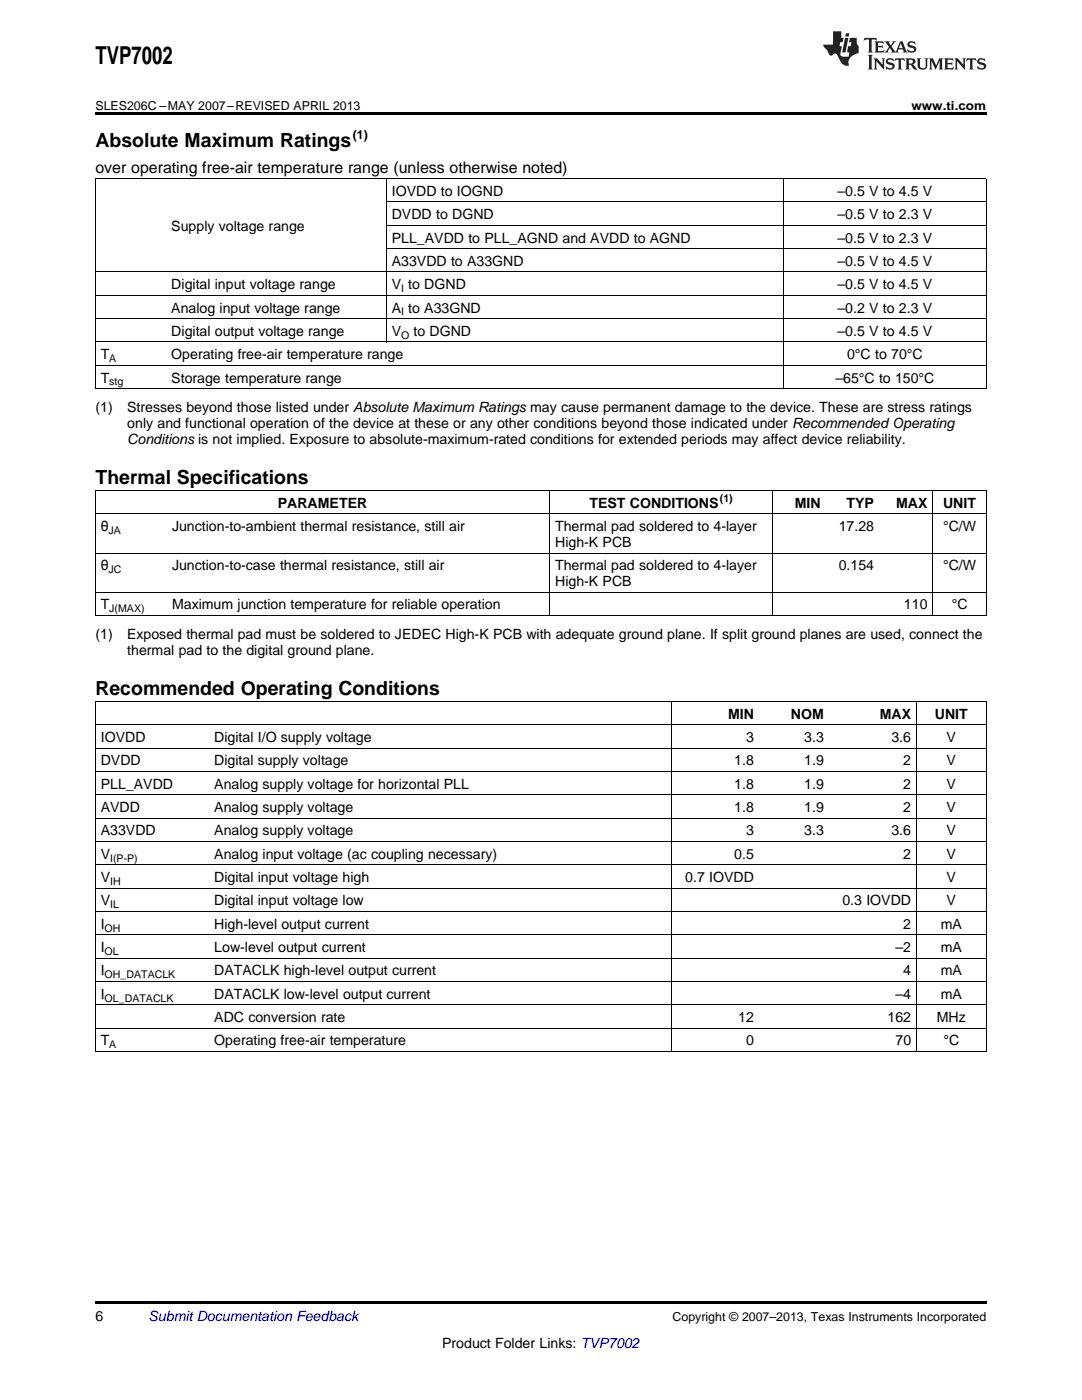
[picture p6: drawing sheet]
<svg xmlns="http://www.w3.org/2000/svg" width="216mm" height="279mm" viewBox="0 0 216 279" stroke-linecap="round" stroke-linejoin="round" font-family="sans-serif">
<defs><g id="words">
<text font-size="4.9" x="19" y="12.8">TVP7002</text>
<g font-size="3.9">
<text x="19" y="29.3">Absolute Maximum Ratings</text>
<text x="19" y="96.7">Thermal Specifications</text>
<text x="19" y="138.8">Recommended Operating Conditions</text>
</g>
<text font-size="3.2" x="19" y="34.4">over operating free-air temperature range (unless otherwise noted)</text>
<g font-size="2.8">
<text x="78.2" y="39.1">IOVDD to IOGND</text>
<text x="167.1" y="39.1">–0.5 V to 4.5 V</text>
<text x="34.2" y="46.1">Supply voltage range</text>
<text x="78.2" y="43.7">DVDD to DGND</text>
<text x="167.1" y="43.7">–0.5 V to 2.3 V</text>
<text x="78.2" y="48.4">PLL_AVDD to PLL_AGND and AVDD to AGND</text>
<text x="78.2" y="53.1">A33VDD to A33GND</text>
<text x="167.1" y="48.4">–0.5 V to 2.3 V</text>
<text x="167.1" y="53.1">–0.5 V to 4.5 V</text>
<text x="34.2" y="57.7">Digital input voltage range</text>
<text x="78.2" y="57.7">V to DGND</text>
<text x="167.1" y="57.7">–0.5 V to 4.5 V</text>
<text x="34.2" y="62.4">Analog input voltage range</text>
<text x="78.2" y="62.4">A to A33GND</text>
<text x="167.1" y="62.4">–0.2 V to 2.3 V</text>
<text x="20.1" y="71.7">T</text>
<text x="34.2" y="67">Digital output voltage range</text>
<text x="34.2" y="71.7">Operating free-air temperature range</text>
<text x="78.2" y="67">V</text>
<text x="82.5" y="67">to DGND</text>
<text x="167.1" y="67">–0.5 V to 4.5 V</text>
<text x="169.1" y="71.7">0°C to 70°C</text>
<text x="20.1" y="76.3">T</text>
<text x="34.2" y="76.3">Storage temperature range</text>
<text x="166.7" y="76.3">–65°C to 150°C</text>
<text x="19" y="82.2">(1)</text>
<text x="25.4" y="82.2">Stresses beyond those listed under Absolute Maximum Ratings may cause permanent damage to the device. These are stress ratings</text>
<text x="25.4" y="85.4">only and functional operation of the device at these or any other conditions beyond those indicated under Recommended Operating</text>
<text x="25.4" y="88.5">Conditions is not implied. Exposure to absolute-maximum-rated conditions for extended periods may affect device reliability.</text>
<text x="55.4" y="101.3">PARAMETER</text>
<text x="117.6" y="101.3">TEST CONDITIONS</text>
<text x="158.6" y="101.3">MIN</text>
<text x="168.9" y="101.3">TYP</text>
<text x="178.8" y="101.3">MAX</text>
<text x="188.2" y="101.3">UNIT</text>
<text x="20.1" y="106">θ</text>
<text x="34.3" y="106">Junction-to-ambient thermal resistance, still air</text>
<text x="110.8" y="106">Thermal pad soldered to 4-layer</text>
<text x="167.4" y="106">17.28</text>
<text x="188.2" y="106">°C/W</text>
<text x="20.1" y="113.8">θ</text>
<text x="34.3" y="113.8">Junction-to-case thermal resistance, still air</text>
<text x="110.8" y="109.1">High-K PCB</text>
<text x="110.8" y="113.8">Thermal pad soldered to 4-layer</text>
<text x="167.4" y="113.8">0.154</text>
<text x="188.2" y="113.8">°C/W</text>
<text x="110.8" y="117">High-K PCB</text>
<text x="20.1" y="121.6">T</text>
<text x="34.3" y="121.6">Maximum junction temperature for reliable operation</text>
<text x="180.4" y="121.6">110</text>
<text x="189.9" y="121.6">°C</text>
<text x="19" y="127.5">(1)</text>
<text x="25.4" y="127.5">Exposed thermal pad must be soldered to JEDEC High-K PCB with adequate ground plane. If split ground planes are used, connect the</text>
<text x="25.4" y="130.7">thermal pad to the digital ground plane.</text>
<text x="145.3" y="143.4">MIN</text>
<text x="157.8" y="143.4">NOM</text>
<text x="175.5" y="143.4">MAX</text>
<text x="186.5" y="143.4">UNIT</text>
<text x="20.1" y="148.1">IOVDD</text>
<text x="42.8" y="148.1">Digital I/O supply voltage</text>
<text x="148.9" y="148.1">3</text>
<text x="160.5" y="148.1">3.3</text>
<text x="177.9" y="148.1">3.6</text>
<text x="188.9" y="148.1">V</text>
<text x="20.1" y="152.8">DVDD</text>
<text x="42.8" y="152.8">Digital supply voltage</text>
<text x="146.5" y="152.8">1.8</text>
<text x="160.5" y="152.8">1.9</text>
<text x="180.2" y="152.8">2</text>
<text x="188.9" y="152.8">V</text>
<text x="20.1" y="157.4">PLL_AVDD</text>
<text x="42.8" y="157.4">Analog supply voltage for horizontal PLL</text>
<text x="146.5" y="157.4">1.8</text>
<text x="160.5" y="157.4">1.9</text>
<text x="180.2" y="157.4">2</text>
<text x="188.9" y="157.4">V</text>
<text x="20.1" y="162.1">AVDD</text>
<text x="20.1" y="166.7">A33VDD</text>
<text x="42.8" y="162.1">Analog supply voltage</text>
<text x="42.8" y="166.7">Analog supply voltage</text>
<text x="146.5" y="162.1">1.8</text>
<text x="148.9" y="166.7">3</text>
<text x="160.5" y="162.1">1.9</text>
<text x="160.5" y="166.7">3.3</text>
<text x="177.9" y="166.7">3.6</text>
<text x="180.2" y="162.1">2</text>
<text x="188.9" y="162.1">V</text>
<text x="188.9" y="166.7">V</text>
<text x="20.1" y="171.4">V</text>
<text x="42.8" y="171.4">Analog input voltage (ac coupling necessary)</text>
<text x="146.5" y="171.4">0.5</text>
<text x="180.2" y="171.4">2</text>
<text x="188.9" y="171.4">V</text>
<text x="20.1" y="176">V</text>
<text x="42.8" y="176">Digital input voltage high</text>
<text x="136.7" y="176">0.7 IOVDD</text>
<text x="188.9" y="176">V</text>
<text x="20.1" y="180.7">V</text>
<text x="20.1" y="185.3">I</text>
<text x="42.8" y="180.7">Digital input voltage low</text>
<text x="42.8" y="185.3">High-level output current</text>
<text x="168.1" y="180.7">0.3 IOVDD</text>
<text x="180.2" y="185.3">2</text>
<text x="187.7" y="185.3">mA</text>
<text x="188.9" y="180.7">V</text>
<text x="20.1" y="190">I</text>
<text x="42.8" y="190">Low-level output current</text>
<text x="178.7" y="190">–2</text>
<text x="187.7" y="190">mA</text>
<text x="20.1" y="194.7">I</text>
<text x="42.8" y="194.7">DATACLK high-level output current</text>
<text x="180.2" y="194.7">4</text>
<text x="187.7" y="194.7">mA</text>
<text x="20.1" y="199.3">I</text>
<text x="42.8" y="199.3">DATACLK low-level output current</text>
<text x="42.8" y="204">ADC conversion rate</text>
<text x="147.3" y="204">12</text>
<text x="177.1" y="204">162</text>
<text x="178.7" y="199.3">–4</text>
<text x="186.9" y="204">MHz</text>
<text x="187.7" y="199.3">mA</text>
<text x="20.1" y="208.6">T</text>
<text x="42.8" y="208.6">Operating free-air temperature</text>
<text x="148.9" y="208.6">0</text>
<text x="178.7" y="208.6">70</text>
<text x="188.2" y="208.6">°C</text>
<text x="19" y="263.6">6</text>
<text x="88.2" y="269">Product Folder Links: TVP7002</text>
</g>
<text font-size="2.8" fill="#0000c8" x="29.6" y="263.6">Submit Documentation Feedback</text>
<g font-size="2.5">
<text x="19" y="21.9">SLES206C –MAY 2007–REVISED APRIL 2013</text>
<text x="181.9" y="21.9">www.ti.com</text>
<text x="70.4" y="27.7">(1)</text>
<text x="134.2" y="263.6">Copyright © 2007–2013, Texas Instruments Incorporated</text>
</g>
<g font-size="2.1">
<text x="80" y="58.3">I</text>
<text x="80" y="62.9">I</text>
<text x="80" y="67.6">O</text>
<text x="21.8" y="72.2">A</text>
<text x="21.8" y="76.9">stg</text>
<text x="143.6" y="100.2">(1)</text>
<text x="21.7" y="106.5">JA</text>
<text x="21.7" y="114.4">JC</text>
<text x="21.8" y="122.2">J(MAX)</text>
<text x="22" y="171.9">I(P-P)</text>
<text x="22" y="176.6">IH</text>
<text x="20.9" y="185.9">OH</text>
<text x="22" y="181.3">IL</text>
<text x="20.9" y="190.6">OL</text>
<text x="20.9" y="195.2">OH_DATACLK</text>
<text x="20.9" y="199.9">OL_DATACLK</text>
<text x="21.8" y="209.2">A</text>
</g>
</g></defs>
<path d="M19 22.5h177.8v.5h-177.8zM19 259.7h177.8v.5h-177.8z" fill="#000"/>
<g fill="none" stroke="#000" stroke-width=".2">
<path d="M19 35.6h177.8M19.1 35.7v41.9M77.1 35.7v32.6M156.3 35.7v41.9M196.8 35.7v41.9M19 58.9h177.8M19 54.3h177.8M77.1 49.6h119.7M77.1 45h119.7M77.1 40.3h119.7M19 77.6h177.8M19 72.9h177.8"/>
<path d="M19 68.2h177.8M19 63.6h177.8M19 97.9h177.8M19.1 97.9v25M109.7 97.9v25M154.1 97.9v25M186.1 97.9v25M196.8 97.9v25M19 118.2h177.8M19 110.4h177.8M19 102.5h177.8M19 140h177.8"/>
<path d="M19 122.9h177.8M19 158.6h177.8M19 154h177.8M19 149.3h177.8M19 144.7h177.8M19.1 140.1v69.8M134 140.1v69.8M182.8 140.1v69.8M196.8 140.1v69.8M19 177.3h177.8M19 172.6h177.8M19 167.9h177.8"/>
<path d="M19 163.3h177.8M19 195.9h177.8M19 191.2h177.8M19 186.6h177.8M19 181.9h177.8M19 209.8h177.8M19 205.2h177.8M19 200.5h177.8"/>
</g>
<g fill="#231f20">
<path d="M172.5 7.6l-.1 .5 .4-.2h.6v.1v2.1l-.2 .4h.9l-.2-.4v-2.1l.1-.1h.5l.5 .2-.2-.5zM174.5 8.3l.2 .3v1.5l-.2 .4h1.8l.2-.6a1.04 1.04 0 0 1-1.3 .2v-.7h.6l.3 .2v-.6l-.3 .2h-.6v-.6l.8-.1 .4 .3-.2-.5zM176.5 8.3l.9 1.1-.9 1.1h.8l-.2-.2 .4-.7 .5 .7-.2 .2h1.5l-.2-.2 .2-.4h.9l.1 .4-.2 .2h1l-.3-.3-.7-1.9h-.5l-.9 2-.8-1 .9-1h-.8l.1 .3-.4 .5-.3-.6 .1-.2zM179.7 8.6l.4 1h-.7zM181.3 8.4a.63 .63 0 0 0-.2 .7 .63 .63 0 0 0 .6 .4l.6 .2 .1 .2a.75 .75 0 0 1-.7 .4 .75 .75 0 0 1-.6-.5l.1 .7 .1-.1a1.11 1.11 0 0 0 1.5-.6 1.13 1.13 0 0 0-1.2-.8l-.1-.4a1.04 1.04 0 0 1 1.2 .2l-.2-.5-.2 .1-.4-.2zM173.2 10.9l.2 .4v2.2l-.2 .4h1l-.3-.4v-2.2l.3-.4zM174.3 11.6l.3 .4v1.5l-.3 .4h.8l-.2-.4v-1.3l1.5 1.7v-1.9l.2-.4h-.7l.2 .4v.9l-1.1-1.3zM177 11.8a.62 .62 0 0 0-.2 .7 .62 .62 0 0 0 .6 .4l.6 .1 .1 .3a.76 .76 0 0 1-.7 .3 .76 .76 0 0 1-.7-.4l.2 .7 .1-.1a1.11 1.11 0 0 0 1.5-.6 1.13 1.13 0 0 0-1.2-.8l-.1-.4a1.04 1.04 0 0 1 1.2 .2l-.2-.6-.2 .1-.5-.1zM178.7 11.6l-.2 .6a.61 .61 0 0 1 .8-.3v1.6l-.2 .4h.9l-.2-.4v-1.6a.63 .63 0 0 1 .7 .3l-.1-.6zM180.6 11.6l.3 .4v1.5l-.3 .4h1l-.2-.2-.1-.8 .6 .2a.76 .76 0 0 0 1.2 .7l-1-1a.58 .58 0 0 0 .6-.5 .58 .58 0 0 0-.5-.6zM181.4 11.9h.1a.45 .45 0 0 1 .5 .1 .45 .45 0 0 1 .1 .5l-.8 .2zM182.9 11.6l.2 .2a2.17 2.17 0 0 0 .3 1.9 .99 .99 0 0 0 1.6-.6v-1.1l.2-.4h-.7l.2 .2a1.92 1.92 0 0 1-.2 1.8 .6 .6 0 0 1-.9-.5v-1.1l.2-.4zM185.4 11.6l.2 .4v1.5l-.2 .4h.7l-.2-.4v-1.4l.8 1.8 .8-1.8v1.4l-.2 .4h.9l-.2-.4v-1.5l.2-.4h-.8l-.6 1.5-.6-1.5zM188.4 11.6l.2 .4v1.5l-.2 .4h1.8l.1-.6a1.04 1.04 0 0 1-1.2 .1v-.6h.5l.4 .2v-.6l-.4 .2h-.5v-.7h.8l.3 .3-.1-.6zM190.5 11.6l.2 .4v1.5l-.2 .4h.7l-.2-.4v-1.3l1.5 1.7v-1.9l.2-.4h-.7l.2 .4v.9l-1.1-1.3zM192.9 11.6l-.1 .6a.61 .61 0 0 1 .7-.3l.1 1.6-.3 .4h1l-.3-.4 .1-1.6a.63 .63 0 0 1 .7 .3l-.1-.6zM195.2 11.8a.62 .62 0 0 0-.2 .7 .62 .62 0 0 0 .6 .4l.6 .1 .1 .3a.76 .76 0 0 1-.7 .3 .76 .76 0 0 1-.6-.4l.1 .7 .1-.1a1.11 1.11 0 0 0 1.6-.6 1.13 1.13 0 0 0-1.3-.8l-.1-.4a1.04 1.04 0 0 1 1.2 .2l-.1-.6-.2 .1-.5-.1z"/>
<path d="M166.2 6.3v2.6h-1.9v.4l.8 .9a.91 .91 0 0 0 1 .8 .56 .56 0 0 1 .5-.3 .56 .56 0 0 1 .5 .3l.4 .8a1.53 1.53 0 0 0 1.9 1.2 1.54 1.54 0 0 1 1-2.1l.9-.3v-1.4a1.52 1.52 0 0 1-.4-1.6h-1.3l-.2 .8h.5l-.2 .8h-.5l-.1 1v.2l.4 .1-.2 .8a1.93 1.93 0 0 1-1.6-.3l.3-1.8h-.5l.2-.8h.4l.2-.8h-.4v-1.3zM168.6 7.6l-.6 2.9h.7l.6-2.9zM168.8 6.6l-.1 .7h.6l.2-.7z"/>
</g>
<use href="#words"/>
</svg>
